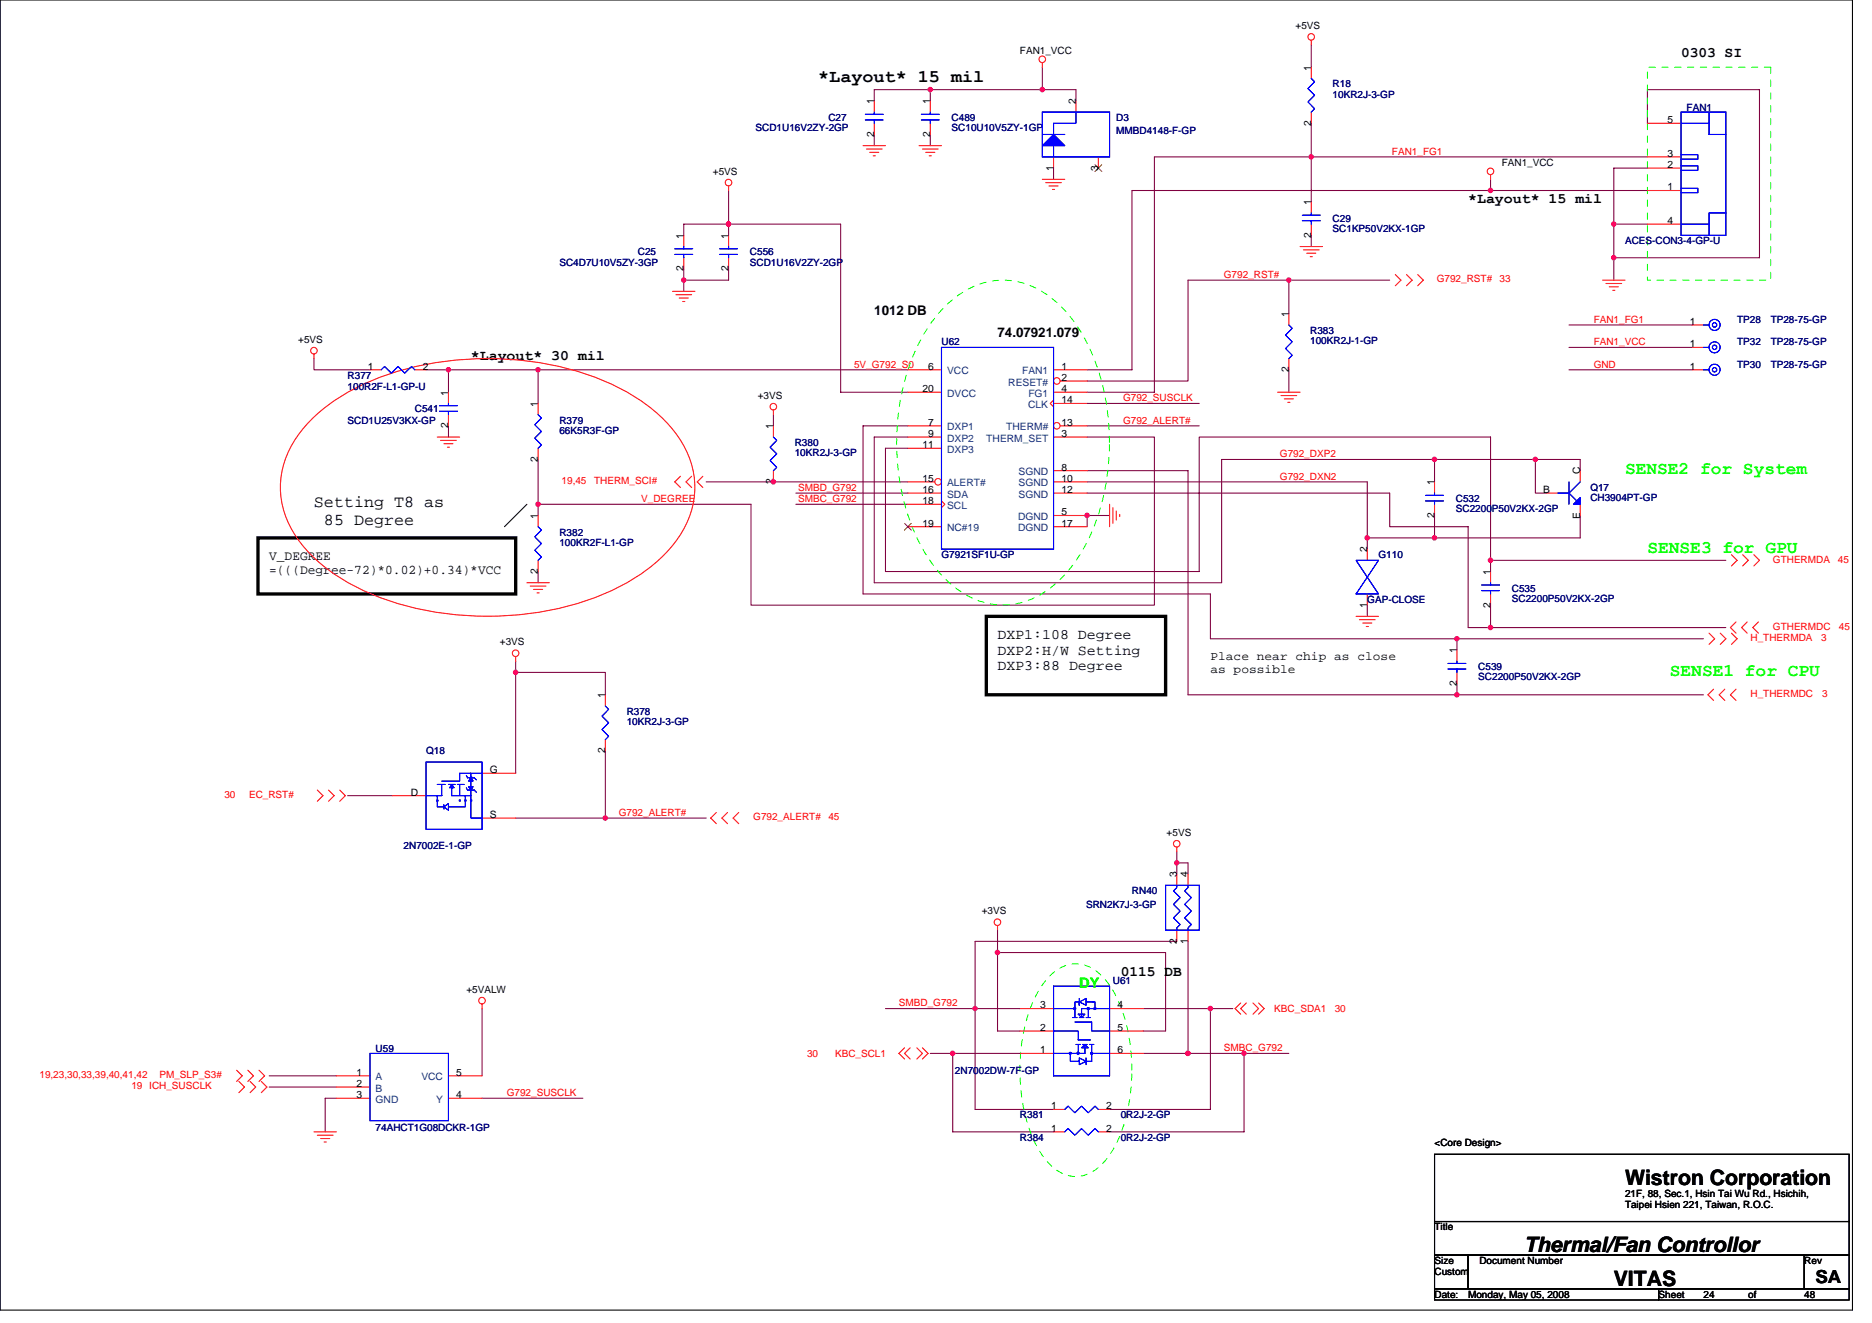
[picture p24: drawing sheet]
<svg xmlns="http://www.w3.org/2000/svg" width="297mm" height="210mm" viewBox="0 0 297 210" stroke-linecap="round" stroke-linejoin="round" font-family="sans-serif">
<defs><g id="words">
<g font-size="3.4">
<text x="257.8" y="188">Wistron Corporation</text>
<text x="241.8" y="198.7">Thermal/Fan Controllor</text>
<text x="256.1" y="204">VITAS</text>
</g>
<g font-size="2.8">
<text x="129.8" y="13">*Layout* 15 mil</text>
<text x="288.1" y="203.6">SA</text>
</g>
<g font-size="2.8" fill="#0f0">
<text x="257.8" y="75.2">SENSE2 for System</text>
<text x="261.4" y="87.7">SENSE3 for GPU</text>
<text x="265" y="107.3">SENSE1 for CPU</text>
</g>
<g font-size="2.6">
<text x="49.8" y="80.4">Setting T8 as</text>
<text x="51.4" y="83.2">85 Degree</text>
</g>
<g font-size="2.3">
<text x="266.7" y="9">0303 SI</text>
<text x="233" y="32.2">*Layout* 15 mil</text>
<text x="74.7" y="57">*Layout* 30 mil</text>
<text x="158.3" y="101.4">DXP1:108 Degree</text>
<text x="158.3" y="103.9">DXP2:H/W Setting</text>
<text x="158.3" y="106.4">DXP3:88 Degree</text>
<text x="177.8" y="154.8">0115 DB</text>
</g>
<g font-size="2.3" fill="#00f">
<text x="74.9" y="124.1" transform="rotate(-90 74.9 124.1)">.</text>
<text x="69.6" y="127.7" transform="rotate(-90 69.6 127.7)">.</text>
<text x="73.1" y="127.7" transform="rotate(-90 73.1 127.7)">.</text>
<text x="74" y="127.7" transform="rotate(-90 74 127.7)">.</text>
<text x="74.9" y="127.7" transform="rotate(-90 74.9 127.7)">.</text>
</g>
<text font-size="2.3" fill="#0f0" x="171.3" y="156.8">DY</text>
<g font-size="2.1">
<text x="138.7" y="50">1012 DB</text>
<text x="158.3" y="53.5">74.07921.079</text>
<text x="42.7" y="88.8">V_DEGREE</text>
<text x="42.7" y="91.1">=(((Degree-72)*0.02)+0.34)*VCC</text>
</g>
<g font-size="1.9">
<text x="192.1" y="104.7">Place near chip as close</text>
<text x="192.1" y="106.8">as possible</text>
</g>
<g font-size="1.6">
<text x="205.6" y="4.6">+5VS</text>
<text x="161.8" y="8.5">FAN1_VCC</text>
<text x="208" y="11.2" transform="rotate(-90 208 11.2)">1</text>
<text x="138.7" y="16.5" transform="rotate(-90 138.7 16.5)">1</text>
<text x="147.6" y="16.5" transform="rotate(-90 147.6 16.5)">1</text>
<text x="170.7" y="16.5" transform="rotate(-90 170.7 16.5)">2</text>
<text x="138.7" y="21.7" transform="rotate(-90 138.7 21.7)">2</text>
<text x="147.6" y="21.7" transform="rotate(-90 147.6 21.7)">2</text>
<text x="208" y="19.9" transform="rotate(-90 208 19.9)">2</text>
<text x="264.6" y="19.5">5</text>
<text x="113.1" y="27.7">+5VS</text>
<text x="167.1" y="27.1" transform="rotate(-90 167.1 27.1)">1</text>
<text x="174.3" y="27.1" transform="rotate(-90 174.3 27.1)">3</text>
<text x="238.3" y="26.3">FAN1_VCC</text>
<text x="264.6" y="26.6">2</text>
<text x="264.6" y="24.9">3</text>
<text x="208" y="32.5" transform="rotate(-90 208 32.5)">1</text>
<text x="264.6" y="30.2">1</text>
<text x="264.6" y="35.5">4</text>
<text x="108.5" y="37.9" transform="rotate(-90 108.5 37.9)">1</text>
<text x="115.6" y="37.9" transform="rotate(-90 115.6 37.9)">1</text>
<text x="208" y="37.7" transform="rotate(-90 208 37.7)">2</text>
<text x="108.5" y="43.1" transform="rotate(-90 108.5 43.1)">2</text>
<text x="115.6" y="43.1" transform="rotate(-90 115.6 43.1)">2</text>
<text x="204.5" y="50.3" transform="rotate(-90 204.5 50.3)">1</text>
<text x="268.2" y="51.5">1</text>
<text x="47.3" y="54.4">+5VS</text>
<text x="58.4" y="58.7">1</text>
<text x="67.1" y="58.7">2</text>
<text x="147.3" y="58.7">6</text>
<text x="168.4" y="58.7">1</text>
<text x="204.5" y="59.1" transform="rotate(-90 204.5 59.1)">2</text>
<text x="268.2" y="58.7">1</text>
<text x="268.2" y="55.1">1</text>
<text x="71.1" y="62.8" transform="rotate(-90 71.1 62.8)">1</text>
<text x="85.4" y="64.5" transform="rotate(-90 85.4 64.5)">1</text>
<text x="120.2" y="63.3">+3VS</text>
<text x="146.4" y="62.2">20</text>
<text x="168.4" y="62.2">4</text>
<text x="168.4" y="64">14</text>
<text x="168.4" y="60.4">2</text>
<text x="71.1" y="67.9" transform="rotate(-90 71.1 67.9)">2</text>
<text x="122.7" y="68.1" transform="rotate(-90 122.7 68.1)">1</text>
<text x="146.4" y="71.1">11</text>
<text x="147.3" y="67.5">7</text>
<text x="147.3" y="69.3">9</text>
<text x="168.4" y="67.5">13</text>
<text x="168.4" y="69.3">3</text>
<text x="85.4" y="73.3" transform="rotate(-90 85.4 73.3)">2</text>
<text x="122.7" y="76.8" transform="rotate(-90 122.7 76.8)">2</text>
<text x="146.4" y="76.4">15</text>
<text x="168.4" y="74.7">8</text>
<text x="168.4" y="76.4">10</text>
<text x="227.6" y="77" transform="rotate(-90 227.6 77)">1</text>
<text x="250.7" y="75.2" transform="rotate(-90 250.7 75.2)">C</text>
<text x="85.4" y="82.3" transform="rotate(-90 85.4 82.3)">1</text>
<text x="146.4" y="78.2">16</text>
<text x="146.4" y="80">18</text>
<text x="146.4" y="83.5">19</text>
<text x="168.4" y="81.8">5</text>
<text x="168.4" y="83.5">17</text>
<text x="168.4" y="78.2">12</text>
<text x="227.6" y="82.2" transform="rotate(-90 227.6 82.2)">2</text>
<text x="244.9" y="78.2">B</text>
<text x="250.7" y="82.3" transform="rotate(-90 250.7 82.3)">E</text>
<text x="216.9" y="87.7" transform="rotate(-90 216.9 87.7)">2</text>
<text x="85.4" y="91.1" transform="rotate(-90 85.4 91.1)">2</text>
<text x="236.5" y="91.2" transform="rotate(-90 236.5 91.2)">1</text>
<text x="216.9" y="96.4" transform="rotate(-90 216.9 96.4)">1</text>
<text x="236.5" y="96.4" transform="rotate(-90 236.5 96.4)">2</text>
<text x="79.3" y="102.4">+3VS</text>
<text x="231.2" y="103.7" transform="rotate(-90 231.2 103.7)">1</text>
<text x="96" y="110.8" transform="rotate(-90 96 110.8)">1</text>
<text x="231.2" y="108.8" transform="rotate(-90 231.2 108.8)">2</text>
<text x="96" y="119.5" transform="rotate(-90 96 119.5)">2</text>
<text x="77.7" y="122.7">G</text>
<text x="65.2" y="126.2">D</text>
<text x="77.7" y="129.8">S</text>
<text x="185.1" y="132.6">+5VS</text>
<text x="186.7" y="139.2" transform="rotate(-90 186.7 139.2)">3</text>
<text x="188.5" y="139.2" transform="rotate(-90 188.5 139.2)">4</text>
<text x="155.8" y="145.1">+3VS</text>
<text x="186.7" y="149.7" transform="rotate(-90 186.7 149.7)">2</text>
<text x="188.5" y="149.7" transform="rotate(-90 188.5 149.7)">1</text>
<text x="74" y="157.5">+5VALW</text>
<text x="165" y="160">3</text>
<text x="177.3" y="160">4</text>
<text x="165" y="167.1">1</text>
<text x="165" y="163.6">2</text>
<text x="177.3" y="163.6">5</text>
<text x="177.3" y="167.1">6</text>
<text x="56.6" y="170.7">1</text>
<text x="56.6" y="172.4">2</text>
<text x="72.4" y="170.7">5</text>
<text x="56.6" y="174.2">3</text>
<text x="72.4" y="174.2">4</text>
<text x="166.8" y="179.6">1</text>
<text x="166.8" y="176">1</text>
<text x="175.5" y="179.6">2</text>
<text x="175.5" y="176">2</text>
<text x="227.6" y="181.9">&lt;Core Design&gt;</text>
<text x="257.8" y="189.9">21F, 88, Sec.1, Hsin Tai Wu Rd., Hsichih,</text>
<text x="257.8" y="191.7">Taipei Hsien 221, Taiwan, R.O.C.</text>
<text x="227.6" y="195.2">Title</text>
<text x="227.6" y="202.3">Custom</text>
<text x="227.6" y="200.6">Size</text>
<text x="234.7" y="200.6">Document Number</text>
<text x="286.3" y="200.6">Rev</text>
<text x="227.6" y="205.9">Date:</text>
<text x="233" y="205.9">Monday, May 05, 2008</text>
<text x="263.2" y="205.9">Sheet</text>
<text x="270.3" y="205.9">24</text>
<text x="277.4" y="205.9">of</text>
<text x="286.3" y="205.9">48</text>
</g>
<g font-size="1.6" fill="#000080">
<text x="211.5" y="13.9">R18</text>
<text x="211.5" y="15.5">10KR2J-3-GP</text>
<text x="267.6" y="17.6">FAN1</text>
<text x="119.9" y="20.8">SCD1U16V2ZY-2GP</text>
<text x="131.4" y="19.2">C27</text>
<text x="151" y="19.2">C489</text>
<text x="151" y="20.8">SC10U10V5ZY-1GP</text>
<text x="177.1" y="19.2">D3</text>
<text x="177.1" y="21.3">MMBD4148-F-GP</text>
<text x="211.5" y="35.2">C29</text>
<text x="101.2" y="40.5">C25</text>
<text x="119" y="40.5">C556</text>
<text x="211.5" y="36.8">SC1KP50V2KX-1GP</text>
<text x="257.8" y="38.8">ACES-CON3-4-GP-U</text>
<text x="88.8" y="42.1">SC4D7U10V5ZY-3GP</text>
<text x="119" y="42.1">SCD1U16V2ZY-2GP</text>
<text x="207.9" y="53">R383</text>
<text x="275.6" y="51.2">TP28</text>
<text x="281" y="51.2">TP28-75-GP</text>
<text x="149.4" y="54.8">U62</text>
<text x="207.9" y="54.6">100KR2J-1-GP</text>
<text x="275.6" y="58.3">TP30</text>
<text x="275.6" y="54.8">TP32</text>
<text x="281" y="58.3">TP28-75-GP</text>
<text x="281" y="54.8">TP28-75-GP</text>
<text x="55.2" y="60.1">R377</text>
<text x="55.2" y="61.9">100R2F-L1-GP-U</text>
<text x="65.8" y="65.4">C541</text>
<text x="55.2" y="67.2">SCD1U25V3KX-GP</text>
<text x="88.8" y="67.2">R379</text>
<text x="88.8" y="68.8">66K5R3F-GP</text>
<text x="126.1" y="70.8">R380</text>
<text x="126.1" y="72.4">10KR2J-3-GP</text>
<text x="252.3" y="77.9">Q17</text>
<text x="231" y="79.7">C532</text>
<text x="231" y="81.3">SC2200P50V2KX-2GP</text>
<text x="252.3" y="79.5">CH3904PT-GP</text>
<text x="88.8" y="85">R382</text>
<text x="88.8" y="86.6">100KR2F-L1-GP</text>
<text x="149.4" y="88.5">G7921SF1U-GP</text>
<text x="218.7" y="88.5">G110</text>
<text x="217" y="95.7">GAP-CLOSE</text>
<text x="239.9" y="93.9">C535</text>
<text x="239.9" y="95.5">SC2200P50V2KX-2GP</text>
<text x="234.6" y="106.3">C539</text>
<text x="234.6" y="107.9">SC2200P50V2KX-2GP</text>
<text x="99.4" y="113.4">R378</text>
<text x="67.6" y="119.7">Q18</text>
<text x="99.4" y="115">10KR2J-3-GP</text>
<text x="64" y="134.8">2N7002E-1-GP</text>
<text x="179.6" y="141.9">RN40</text>
<text x="172.3" y="144">SRN2K7J-3-GP</text>
<text x="176.6" y="156.1">U61</text>
<text x="59.6" y="166.9">U59</text>
<text x="151.5" y="170.3">2N7002DW-7F-GP</text>
<text x="59.6" y="179.4">74AHCT1G08DCKR-1GP</text>
<text x="161.8" y="177.4">R381</text>
<text x="177.8" y="177.4">0R2J-2-GP</text>
<text x="161.8" y="181">R384</text>
<text x="177.8" y="181">0R2J-2-GP</text>
</g>
<g font-size="1.6" fill="#f00">
<text x="220.9" y="24.5">FAN1_FG1</text>
<text x="194.2" y="44.1">G792_RST#</text>
<text x="228" y="44.8">G792_RST#</text>
<text x="237.9" y="44.8">33</text>
<text x="252.9" y="51.2">FAN1_FG1</text>
<text x="135.5" y="58.3">5V_G792_S0</text>
<text x="252.9" y="54.8">FAN1_VCC</text>
<text x="252.9" y="58.3">GND</text>
<text x="178.2" y="63.6">G792_SUSCLK</text>
<text x="178.2" y="67.2">G792_ALERT#</text>
<text x="89.1" y="76.8">19,45</text>
<text x="94.3" y="76.8">THERM_SCI#</text>
<text x="126.6" y="77.9">SMBD_G792</text>
<text x="203.1" y="76.1">G792_DXN2</text>
<text x="203.1" y="72.5">G792_DXP2</text>
<text x="101.7" y="79.7">V_DEGREE</text>
<text x="126.6" y="79.7">SMBC_G792</text>
<text x="281.3" y="89.3">GTHERMDA</text>
<text x="291.6" y="89.3">45</text>
<text x="277.8" y="101.7">H_THERMDA</text>
<text x="281.3" y="99.9">GTHERMDC</text>
<text x="289" y="101.7">3</text>
<text x="291.8" y="99.9">45</text>
<text x="277.8" y="110.6">H_THERMDC</text>
<text x="289.1" y="110.6">3</text>
<text x="35.6" y="126.6">30</text>
<text x="39.5" y="126.6">EC_RST#</text>
<text x="98.2" y="129.4">G792_ALERT#</text>
<text x="119.5" y="130.2">G792_ALERT#</text>
<text x="131.4" y="130.2">45</text>
<text x="142.6" y="159.7">SMBD_G792</text>
<text x="202.2" y="160.5">KBC_SDA1</text>
<text x="211.8" y="160.5">30</text>
<text x="128.1" y="167.7">30</text>
<text x="132.5" y="167.7">KBC_SCL1</text>
<text x="194.2" y="166.8">SMBC_G792</text>
<text x="6.3" y="171">19,23,30,33,39,40,41,42</text>
<text x="20.8" y="172.8">19 ICH_SUSCLK</text>
<text x="25.3" y="171">PM_SLP_S3#</text>
<text x="80.4" y="173.9">G792_SUSCLK</text>
</g>
<g font-size="1.6" fill="#004080">
<text x="150.3" y="59.4">VCC</text>
<text x="162.2" y="59.4">FAN1</text>
<text x="150.3" y="62.9">DVCC</text>
<text x="160" y="61.2">RESET#</text>
<text x="163.1" y="64.7">CLK</text>
<text x="163.2" y="62.9">FG1</text>
<text x="150.3" y="68.3">DXP1</text>
<text x="150.3" y="70.1">DXP2</text>
<text x="150.3" y="71.8">DXP3</text>
<text x="156.5" y="70.1">THERM_SET</text>
<text x="159.7" y="68.3">THERM#</text>
<text x="150.3" y="77.2">ALERT#</text>
<text x="161.6" y="75.4">SGND</text>
<text x="161.6" y="77.2">SGND</text>
<text x="150.3" y="79">SDA</text>
<text x="150.3" y="80.7">SCL</text>
<text x="161.5" y="82.5">DGND</text>
<text x="161.6" y="79">SGND</text>
<text x="150.3" y="84.3">NC#19</text>
<text x="161.5" y="84.3">DGND</text>
<text x="59.6" y="171.4">A</text>
<text x="59.6" y="173.2">B</text>
<text x="66.9" y="171.4">VCC</text>
<text x="59.6" y="175">GND</text>
<text x="69.2" y="175">Y</text>
</g>
</g></defs>
<path d="M0 0h293.9v207.9h-293.9zM83.6 80l-3.6 3.6M227.6 183.1h65.8v10.7h-65.8zM227.6 193.8h65.8v5.3h-65.8zM227.6 199.1h5.4v5.4h-5.4zM233 199.1h53.3v5.4h-53.3zM286.3 199.1h7.1v5.4h-7.1zM227.6 204.5h35.6v1.7h-35.6zM263.2 204.5h30.2v1.7h-30.2z" fill="none" stroke="#000" stroke-width=".17"/>
<g fill="none" stroke="#800040" stroke-width=".17">
<path d="M138.7 16v-1.8h32v1.8M147.6 14.2v1.8M165.4 10.7v3.5M208.1 7.1v3.6M208.1 19.6v12.4M261.4 19.6v-5.4h17.8v26.7h-23.1M108.5 37.3v-1.7h7.1v1.7M115.6 30.2v5.4h17.8v26.6h10.7M138.7 21.3v1.8M147.6 21.3v1.8M167.2 26.7v1.7M208.1 37.3v1.8"/>
<path d="M236.5 28.4v1.8M256.1 35.6h5.3M261.4 24.9h-78.2v37.3h-10.7M261.4 30.2h-81.8v28.5h-7.1M261.4 26.7h-5.3v17.7M49.8 56.9v1.8h8.9M67.6 58.7h76.5M71.2 58.7v3.5M85.4 58.7v5.3M108.5 42.7v3.5M115.6 42.7v1.7h-7.1M204.5 44.4v5.4"/>
<path d="M204.5 58.7v3.5M220.5 44.4h-32v16.1h-16M249 58.7h19.5M249 51.6h19.5M249 55.1h19.5M71.2 67.6v1.7M85.4 72.9v8.9M112.1 76.5h32M122.7 65.8v1.8M126.3 78.2h17.8M144.1 71.1h-3.6v19.6h49.8v-21.4h46.2v21.4M144.1 69.3h-5.4v23.2h55.1v-19.6h56.9v1.8"/>
<path d="M144.1 67.6h-7.2v26.6h55.2v7.1h78.2M172.5 78.2h48v5.4h12.5v16h40.9M172.5 69.3h10.7v26.7h-64v-16h-33.8M172.5 76.5h44.5v10.6M172.5 67.6h17.8M172.5 74.7h16v35.5h81.8M172.5 64h17.8M227.6 72.9v3.6M243.6 72.9v5.3h1.8M85.4 90.7v1.8M126.3 80h17.8M176.1 81.8h-3.6v1.8"/>
<path d="M217 96v1.8M227.6 81.8v3.5M236.5 96v3.6M236.5 88.9h37.4M250.7 81.8v3.5h-33.7M81.8 104.9v1.8h14.3v3.5M81.8 106.7v16M96.1 119.1v10.7M231.2 101.3v1.8M231.2 108.5v1.7M55.2 126.2h7.1M81.8 129.8h30.3"/>
<path d="M186.7 136.9h1.8v1.8M186.7 135.1v3.6M158.3 151.1h26.7v12.5h-3.6M158.3 147.6v16h3.5M186.7 149.4h-32v26.6h12.5M188.5 149.4v17.7M42.7 172.5h10.7M42.7 170.7h10.7M53.4 174.2h-1.8v5.4M76.5 174.2h16M76.5 160v10.7M140.5 160h21.3"/>
<path d="M147.6 167.1h3.6v12.5h16M151.2 167.1h10.6M181.4 167.1h23.1M181.4 160h14.2M192.1 160v16h-16M197.4 167.1v12.5h-21.3"/>
</g>
<g fill="#f0f" stroke="#f0f" stroke-width=".17">
<circle cx="165.4" cy="14.2" r=".35"/>
<circle cx="147.6" cy="14.2" r=".35"/>
<circle cx="208.1" cy="24.9" r=".35"/>
<circle cx="236.5" cy="30.2" r=".35"/>
<circle cx="122.7" cy="76.4" r=".35"/>
<circle cx="227.6" cy="72.9" r=".35"/>
<circle cx="243.6" cy="72.9" r=".35"/>
<circle cx="216.9" cy="85.3" r=".35"/>
<circle cx="227.6" cy="85.3" r=".35"/>
<circle cx="85.4" cy="80" r=".35"/>
<circle cx="85.4" cy="58.7" r=".35"/>
<circle cx="71.1" cy="58.7" r=".35"/>
<circle cx="256.1" cy="40.9" r=".35"/>
<circle cx="204.5" cy="44.4" r=".35"/>
<circle cx="236.5" cy="99.6" r=".35"/>
<circle cx="231.2" cy="110.2" r=".35"/>
<circle cx="231.2" cy="101.3" r=".35"/>
<circle cx="108.5" cy="44.4" r=".35"/>
<circle cx="115.6" cy="35.5" r=".35"/>
<circle cx="81.8" cy="106.7" r=".35"/>
<circle cx="96" cy="129.8" r=".35"/>
<circle cx="172.5" cy="81.8" r=".35"/>
<circle cx="256.1" cy="35.5" r=".35"/>
<circle cx="236.5" cy="88.9" r=".35"/>
<circle cx="158.3" cy="151.1" r=".35"/>
<circle cx="188.5" cy="167.1" r=".35"/>
<circle cx="197.4" cy="167.1" r=".35"/>
<circle cx="154.7" cy="160" r=".35"/>
<circle cx="186.7" cy="136.9" r=".35"/>
<circle cx="151.2" cy="167.1" r=".35"/>
<circle cx="192.1" cy="160" r=".35"/>
</g>
<g fill="none" stroke="#f00" stroke-width=".17">
<path d="M147.6 16v1.8M147.6 19.6v1.7M165.4 9.9v.8M208.1 6.4v.7M208.1 10.7v1.7M208.1 17.8v1.8M261.4 19.6h5.3M115.6 29.5v.7M115.6 37.3v1.8M136.9 23.1h3.6M137.5 23.6h2.5M138 24.2h1.4"/>
<path d="M138.6 24.7h.3M145.8 23.1h3.6M146.4 23.6h2.5M146.9 24.2h1.4M147.4 24.7h.4M165.4 28.4h3.5M165.9 29h2.5M166.5 29.5h1.4M167 30.1h.3M206.3 39.1h3.5M206.8 39.6h2.5M208.1 32v1.8"/>
<path d="M208.1 35.6v1.7M236.5 27.7v.7M261.4 30.2h5.3M261.4 26.7h5.3M261.4 24.9h5.3M261.4 35.6h5.3M49.8 56.2v.7M106.7 46.2h3.6M107.2 46.8h2.5M107.8 47.3h1.4M108.3 47.8h.4M115.6 40.9v1.8"/>
<path d="M167.2 58.7h5.3M204.5 49.8v1.8M204.5 56.9v1.8M207.3 40.2h1.5M207.9 40.7h.3M221.4 43.6l.9 .8-.9 .9M223.2 43.6l.9 .8-.9 .9M225 43.6l.8 .8-.8 .9M254.3 44.4h3.5M254.8 45h2.5M255.4 45.5h1.4M255.9 46.1h.3"/>
<path d="M268.5 58.7h1.8M268.5 51.6h1.8M49 67a31.9 31.9 0 0 1 13.9-8 50.5 50.5 0 0 1 33.1 1.5 26.2 26.2 0 0 1 11.9 9.2 13.6 13.6 0 0 1-1 16.6 29 29 0 0 1-12.9 8.7 50.3 50.3 0 0 1-35.3-.8 26.2 26.2 0 0 1-11.9-9.3 13.6 13.6 0 0 1 1-16.6zM69.4 69.3h3.5M69.9 69.9h2.5M70.4 70.4h1.5M71 71h.3M71.2 62.2v1.8M71.2 65.8v1.8M85.4 64v1.8M85.4 71.1v1.8M108 75.6l-.9 .9 .9 .8"/>
<path d="M109.7 75.6l-.8 .9 .8 .8M111.5 75.6l-.9 .9 .9 .8M122.7 65.1v.7M122.7 67.6v1.7M122.7 74.7v1.8M202.7 62.2h3.6M203.3 62.8h2.5M203.8 63.3h1.4M204.3 63.8h.4M227.6 76.5v1.7M83.6 92.5h3.6M84.1 93h2.5"/>
<path d="M84.7 93.5h1.4M85.2 94.1h.4M176.1 80v3.6M176.6 80.5v2.5M177.1 81.1v1.4M177.7 81.6v.4M215.2 97.8h3.5M215.7 98.3h2.5M216.2 98.8h1.5M216.8 99.4h.3M217 87.1v1.8M217 94.2v1.8"/>
<path d="M227.6 80v1.8M236.5 90.7v1.8M236.5 94.2v1.8M274.7 88l.9 .9-.9 .9M275.5 98.7l-.9 .9 .9 .9M276.5 88l.9 .9-.9 .9M277.2 98.7l-.9 .9 .9 .9M278.3 88l.9 .9-.9 .9M279 98.7l-.9 .9 .9 .9M81.8 104.2v.7M231.2 103.1v1.8M231.2 106.7v1.8"/>
<path d="M271.2 100.5l.9 .8-.9 .9M271.9 109.3l-.9 .9 .9 .9M273 100.5l.9 .8-.9 .9M273.7 109.3l-.9 .9 .9 .9M274.7 100.5l.9 .8-.9 .9M275.5 109.3l-.9 .9 .9 .9M50.4 125.3l.8 .9-.8 .9M52.1 125.3l.9 .9-.9 .9M53.9 125.3l.9 .9-.9 .9M62.3 126.2h5.3M76.5 122.7h5.3M76.5 129.8h5.3"/>
<path d="M113.7 128.9l-.9 .9 .9 .9M115.4 128.9l-.8 .9 .8 .9M117.2 128.9l-.9 .9 .9 .9M186.7 134.4v.7M186.7 138.7v1.8M188.5 138.7v1.8M76.5 159.3v.7M158.3 146.9v.7M186.7 147.6v1.8M188.5 147.6v1.8M196.9 159.1l-.9 .9 .9 .9M197.8 159.1l-.9 .9 .9 .9"/>
<path d="M198.8 159.1l.9 .9-.9 .9M199.7 159.1l.9 .9-.9 .9M37.5 169.8l.9 .9-.9 .9M37.9 171.6l.9 .9-.9 .9M39.3 169.8l.9 .9-.9 .9M39.7 171.6l.9 .9-.9 .9M41.1 169.8l.9 .9-.9 .9M41.5 171.6l.9 .9-.9 .9M49.8 179.6h3.6M53.4 170.7h5.3M53.4 172.5h5.3M53.4 174.2h5.3"/>
<path d="M71.2 170.7h5.3M71.2 174.2h5.3M143.5 166.2l-.9 .9 .9 .9M144.4 166.2l-.9 .9 .9 .9M145.5 166.2l.9 .9-.9 .9M146.4 166.2l.9 .9-.9 .9M161.8 167.1h5.4M161.8 163.6h5.4M161.8 160h5.4M167.2 179.6h1.7M174.3 179.6h1.8M176.1 167.1h5.3"/>
<path d="M176.1 163.6h5.3M176.1 160h5.3M50.4 180.1h2.4M50.9 180.6h1.4M51.4 181.2h.4"/>
<circle cx="165.4" cy="9.4" r=".52"/>
<circle cx="208.1" cy="5.9" r=".52"/>
<circle cx="115.6" cy="29" r=".52"/>
<circle cx="236.5" cy="27.2" r=".52"/>
<circle cx="49.8" cy="55.6" r=".52"/>
<circle cx="122.7" cy="64.5" r=".52"/>
<circle cx="81.8" cy="103.6" r=".52"/>
<circle cx="186.7" cy="133.9" r=".52"/>
<circle cx="76.5" cy="158.8" r=".52"/>
<circle cx="158.3" cy="146.3" r=".52"/>
</g>
<path d="M40.9 85.3h40.9v8.9h-40.9zM156.5 97.8h28.5v12.4h-28.5z" fill="none" stroke="#000" stroke-width=".53"/>
<path d="M261.4 10.7h19.6v33.7h-19.6zM149.9 48.7a12.5 12.5 0 0 1 12.1-3.9 16.6 16.6 0 0 1 9.6 7.9 36.2 36.2 0 0 1 3.5 26.1 26.2 26.2 0 0 1-7.8 14 12 12 0 0 1-16.3 0 25.5 25.5 0 0 1-7.8-14 37.1 37.1 0 0 1 2.7-24.5 22.7 22.7 0 0 1 4-5.6zM166.2 155.2a5.6 5.6 0 0 1 6.4-1.9 10 10 0 0 1 4.7 5.2 29.1 29.1 0 0 1 0 22.6 10 10 0 0 1-4.7 5.2 5.4 5.4 0 0 1-6.4-1.9 20.3 20.3 0 0 1-4.2-11 27.4 27.4 0 0 1 2.8-16.1z" fill="none" stroke="#0f0" stroke-width=".16" stroke-dasharray="1 1 1 1 1 1 1 1"/>
<g fill="none" stroke="#00f" stroke-width=".17">
<path d="M146.2 18.1h2.8M146.2 19h2.8M147.6 17.8v.3M147.6 19v.6M208.1 12.4l.5 .6-1.1 1.1 1.1 1-1.1 1.1 1.1 1.1-.5 .5M266.7 19.6h4.5M266.7 17.8h7.2v19.5h-7.2zM271.2 17.8v3.5h2.7M114.2 39.5h2.8M115.6 39.1v.4M206.6 34.1h2.9M206.6 35h2.9"/>
<path d="M208.1 33.8v.3M208.1 35v.6M266.7 26.3h2.7v.7h-2.7M266.7 24.5h2.7v.8h-2.7M266.7 29.9h2.7v.7h-2.7M266.7 35.6h4.5M273.9 33.8h-2.7v3.5M114.2 40.4h2.8M115.6 40.4v.5M204.5 51.6l.5 .5-1 1.1 1 1-1 1.1 1 1.1-.5 .5M270.3 58.7h.9M270.3 51.6h.9"/>
<path d="M69.7 64.4h2.9M69.7 65.3h2.9M71.2 64v.4M71.2 65.3v.5M85.4 65.8l.5 .5-1 1.1 1 1.1-1 1 1 1.1-.5 .5M122.7 69.3l.6 .6-1.1 1.1 1.1 1-1.1 1.1 1.1 1-.6 .6M226.2 78.6h2.8M226.2 79.5h2.8M227.6 78.2v.4M227.6 79.5v.5M215.2 88.9h3.5l-3.5 5.3h3.5zM235.1 92.8h2.8"/>
<path d="M235.1 93.7h2.8M236.5 92.5v.3M236.5 93.7v.5M229.8 105.3h2.8M229.8 106.2h2.8M231.2 104.9v.4M231.2 106.2v.5M67.6 120.9h8.9v10.7h-8.9zM69.4 126.2v1.8h1M69.4 124.5h1.2M70.1 124.5v1.7h-2.5M70.4 128l.8-.5v1z"/>
<path d="M70.4 127.7v.7M71.2 124.5h1M71.7 124.5l.3 .5h-.7zM71.7 124.5v1.7h3M72.6 124.5h1.1M72.9 124.5v1.7M73.8 126.2v1.8h-2.6M74 125l.2 .3h1l.4 .4M74 123l.2 .4h1l.4 .3M74.4 124.8h.7l-.4 .5zM74.7 122.7v7.1h1.8M74.7 123.4l.4 .5h-.7z"/>
<path d="M76.5 122.7h-3.6v1.2h-2.8M167.2 156.5h8.9v14.2h-8.9zM170.4 159.9h.3v.2h-.3zM171.3 158.4v1.1v-.5h-.7v1M171.3 159l1-.6v1.1zM172.3 159h1.3M172.6 159.9h.2v.2h-.2zM173.4 159h.4v1M173.6 159.9h.2v.2h-.2zM185 140.5h5.3v7.1h-5.3zM186.7 140.5v.3l-.5 .6 1.1 1-1.1 1.1 1.1 1-1.1 1.1 1.1 1.1-.6 .5v.4M188.5 140.5v.3l-.5 .6 1 1-1 1.1 1 1-1 1.1 1 1.1-.5 .5v.4"/>
<path d="M58.7 167.1h12.5v10.7h-12.5zM167.2 163.6h3.9v1.4h1.9M167.2 160h3.4M168.9 179.6l.6-.6 1.1 1.1 1-1.1 1.1 1.1 1.1-1.1 .5 .6M169.7 167h.2v.2h-.2zM169.8 167.1v1.3h1.5M170.2 161.4h.7M170.6 162.2h2.6v1.4h2.9M170.6 160v1.4M170.7 165.7h.7M170.9 167h.3v.2h-.3zM171.1 165.7v1.4"/>
<path d="M171.3 167.9l1 .5-1 .5zM171.3 161.4h.7M171.8 165.7h.7M172.1 165.7l.6 .5h-1.1zM172.1 165.7v1.4h-4.9M172.3 167.9v1M172.3 161.4h.7M172.7 160v1.4M172.9 165.7h.7M173.1 167h.2v.2h-.2zM173.2 167.1h2.9M173.2 165.7v2.7h-.9"/>
<path d="M176.1 160h-4.5v1.4l-.5-.5h1l-.5 .5"/>
<circle cx="272.1" cy="51.5" r=".35"/>
<circle cx="272.1" cy="58.7" r=".35"/>
<circle cx="272.1" cy="51.5" r=".88"/>
<circle cx="272.1" cy="58.7" r=".88"/>
</g>
<circle cx="167.7" cy="60.4" r=".52" fill="#fff" stroke="#f00" stroke-width=".17"/>
<path d="M144.1 58.7h5.3M144.1 67.6h5.3M144.1 69.3h5.3M144.1 71.1h5.3M167.2 63.5l-.6 .5 .6 .5M167.2 74.7h5.3M167.2 76.5h5.3M167.2 78.2h5.3M167.2 64h5.3M168.2 60.5h4.3M167.2 81.8h5.3" fill="none" stroke="#f00" stroke-width=".17"/>
<circle cx="148.8" cy="76.4" r=".52" fill="#fff" stroke="#f00" stroke-width=".17"/>
<path d="M144.1 76.5h4.2M144.1 78.2h5.3M144.1 62.2h5.3M149.4 79.5l.5 .5-.5 .5M167.2 62.2h5.3M144.1 83.6h5.3M144.1 80h5.3M167.2 83.6h5.3" fill="none" stroke="#f00" stroke-width=".17"/>
<path d="M143.5 83l1.1 1.1M144.6 83l-1.1 1.1" fill="none" stroke="#804000" stroke-width=".16"/>
<circle cx="167.7" cy="67.6" r=".52" fill="#fff" stroke="#f00" stroke-width=".17"/>
<g fill="none" stroke="#f00" stroke-width=".17">
<path d="M138.7 16v1.8M138.7 19.6v1.7M170.7 16v1.8M108.5 37.3v1.8M167.2 24.9v1.8M174.3 24.9v1.8M58.7 58.7h1.8M65.8 58.7h1.8M108.5 40.9v1.8M268.5 55.1h1.8M167.2 69.3h5.3M168.2 67.6h4.3"/>
<path d="M245.4 78.2h1.8M250.7 74.7v1.8M85.4 81.8v1.8M85.4 88.9v1.8M250.7 80v1.8M96.1 110.2v1.8M96.1 117.3v1.8M167.2 176h1.7M174.3 176h1.8"/>
</g>
<g fill="none" stroke="#00f" stroke-width=".17">
<path d="M137.3 18.1h2.8M137.3 19h2.8M138.7 17.8v.3M138.7 19v.6M165.4 17.8h10.7v7.1h-10.7zM170.7 17.8v1.8h-3.5v1.7M107.1 39.5h2.8M108.5 39.1v.4M165.4 21.3h3.5M167.2 23.1v1.8M60.5 58.7l.5-.6 1.1 1.1 1.1-1.1 1 1.1 1.1-1.1 .5 .6M107.1 40.4h2.8"/>
<path d="M108.5 40.4v.5M149.4 55.1h17.8v32h-17.8zM270.3 55.1h.9M247.2 78.2h1.8M249 76.5v3.5M250.7 76.5l-1.7 1.7 1.2 1.3M85.4 83.6l.5 .5-1 1.1 1 1-1 1.1 1 1.1-.5 .5M96.1 112l.5 .5-1.1 1.1 1.1 1.1-1.1 1 1.1 1.1-.5 .5M168.9 176l.6-.5 1.1 1.1 1-1.1 1.1 1.1 1.1-1.1 .5 .5"/>
<circle cx="272.1" cy="55.1" r=".35"/>
<circle cx="272.1" cy="55.1" r=".88"/>
</g>
<g fill="#00f" stroke="#00f" stroke-width=".17">
<path d="M250.2 79.5l.5-.5v1h-1z" fill-rule="evenodd"/>
<path d="M250.2 79.5l.5-.5v1h-1z" fill-rule="evenodd"/>
<path d="M165.4 23.1l1.8-1.8 1.7 1.8z" fill-rule="evenodd"/>
<path d="M165.4 23.1l1.8-1.8 1.7 1.8z" fill-rule="evenodd"/>
</g>
<path d="M173.8 26.1l1 1.1M174.8 26.1l-1.1 1.1" fill="none" stroke="#804000" stroke-width=".16"/>
<g fill="#f0f" stroke="#f0f" stroke-width=".17">
<circle cx="165.4" cy="14.2" r=".35"/>
<circle cx="147.6" cy="14.2" r=".35"/>
<circle cx="208.1" cy="24.9" r=".35"/>
<circle cx="236.5" cy="30.2" r=".35"/>
<circle cx="122.7" cy="76.4" r=".35"/>
<circle cx="227.6" cy="72.9" r=".35"/>
<circle cx="243.6" cy="72.9" r=".35"/>
<circle cx="216.9" cy="85.3" r=".35"/>
<circle cx="227.6" cy="85.3" r=".35"/>
<circle cx="85.4" cy="80" r=".35"/>
<circle cx="85.4" cy="58.7" r=".35"/>
<circle cx="71.1" cy="58.7" r=".35"/>
<circle cx="256.1" cy="40.9" r=".35"/>
<circle cx="204.5" cy="44.4" r=".35"/>
<circle cx="236.5" cy="99.6" r=".35"/>
<circle cx="231.2" cy="110.2" r=".35"/>
<circle cx="231.2" cy="101.3" r=".35"/>
<circle cx="108.5" cy="44.4" r=".35"/>
<circle cx="115.6" cy="35.5" r=".35"/>
<circle cx="81.8" cy="106.7" r=".35"/>
<circle cx="96" cy="129.8" r=".35"/>
<circle cx="172.5" cy="81.8" r=".35"/>
<circle cx="256.1" cy="35.5" r=".35"/>
<circle cx="236.5" cy="88.9" r=".35"/>
<circle cx="158.3" cy="151.1" r=".35"/>
<circle cx="188.5" cy="167.1" r=".35"/>
<circle cx="197.4" cy="167.1" r=".35"/>
<circle cx="154.7" cy="160" r=".35"/>
<circle cx="186.7" cy="136.9" r=".35"/>
<circle cx="151.2" cy="167.1" r=".35"/>
<circle cx="192.1" cy="160" r=".35"/>
</g>
<use href="#words"/>
</svg>
